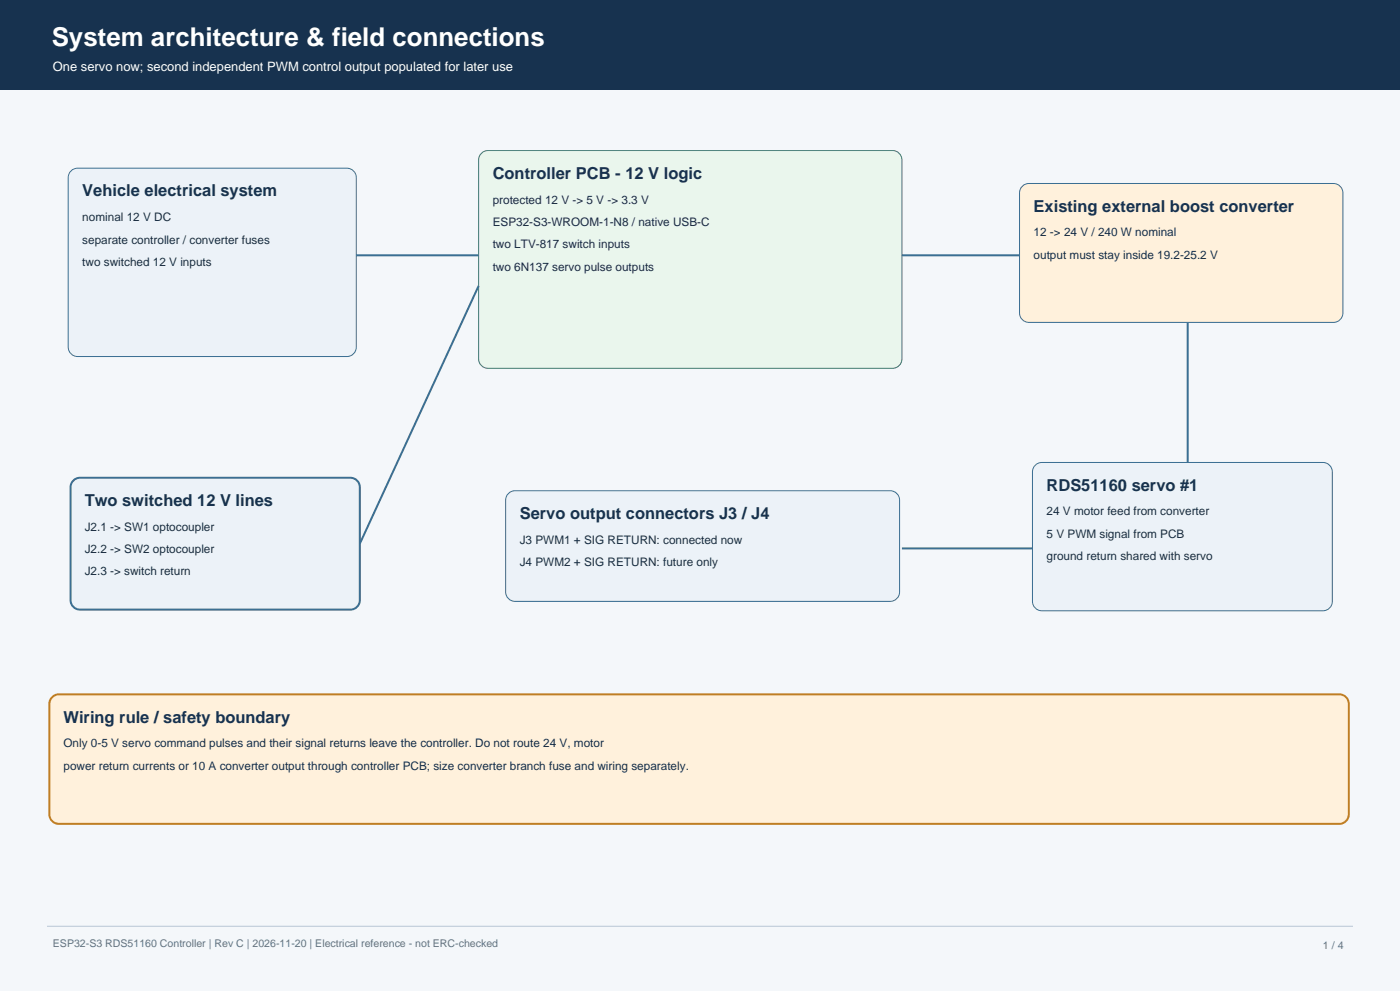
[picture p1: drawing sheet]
<svg xmlns="http://www.w3.org/2000/svg" width="420mm" height="297mm" viewBox="0 0 420 297" stroke-linecap="round" stroke-linejoin="round" font-family="sans-serif">
<defs><g id="words">
<text font-size="7.8" fill="#fff" x="15.5" y="13.8">System architecture &amp; field connections</text>
<g font-size="4.9" fill="#17324f">
<text x="147.8" y="53.6">Controller PCB - 12 V logic</text>
<text x="24.7" y="58.9">Vehicle electrical system</text>
<text x="310.1" y="63.5">Existing external boost converter</text>
<text x="314" y="147.1">RDS51160 servo #1</text>
<text x="25.4" y="151.7">Two switched 12 V lines</text>
<text x="155.9" y="155.5">Servo output connectors J3 / J4</text>
<text x="19" y="216.6">Wiring rule / safety boundary</text>
</g>
<text font-size="3.9" fill="#fff" x="15.9" y="21.2">One servo now; second independent PWM control output populated for later use</text>
<g font-size="3.5" fill="#1b2e42">
<text x="147.8" y="61">protected 12 V -&gt; 5 V -&gt; 3.3 V</text>
<text x="24.7" y="66.3">nominal 12 V DC</text>
<text x="147.8" y="67.7">ESP32-S3-WROOM-1-N8 / native USB-C</text>
<text x="310.1" y="70.9">12 -&gt; 24 V / 240 W nominal</text>
<text x="24.7" y="73">separate controller / converter fuses</text>
<text x="147.8" y="74.4">two LTV-817 switch inputs</text>
<text x="310.1" y="77.6">output must stay inside 19.2-25.2 V</text>
<text x="24.7" y="79.7">two switched 12 V inputs</text>
<text x="147.8" y="81.1">two 6N137 servo pulse outputs</text>
<text x="314" y="154.5">24 V motor feed from converter</text>
<text x="25.4" y="159.1">J2.1 -&gt; SW1 optocoupler</text>
<text x="314" y="161.2">5 V PWM signal from PCB</text>
<text x="25.4" y="165.8">J2.2 -&gt; SW2 optocoupler</text>
<text x="155.9" y="162.9">J3 PWM1 + SIG RETURN: connected now</text>
<text x="314" y="167.9">ground return shared with servo</text>
<text x="25.4" y="172.5">J2.3 -&gt; switch return</text>
<text x="155.9" y="169.6">J4 PWM2 + SIG RETURN: future only</text>
<text x="19" y="224">Only 0-5 V servo command pulses and their signal returns leave the controller. Do not route 24 V, motor</text>
<text x="19" y="230.7">power return currents or 10 A converter output through controller PCB; size converter branch fuse and wiring separately.</text>
</g>
<g font-size="3.2" fill="#617184">
<text x="15.9" y="283.9">ESP32-S3 RDS51160 Controller | Rev C | 2026-11-20 | Electrical reference - not ERC-checked</text>
<text x="396.9" y="284.3">1 / 4</text>
</g>
</g></defs>
<path d="M0 0h420v297h-420z" fill-rule="evenodd" fill="#f4f7fa"/>
<path d="M0 0h420v26.8h-420z" fill-rule="evenodd" fill="#17324f"/>
<path d="M14.1 277.6h391.8" fill="none" stroke="#b8c6d5" stroke-width=".3"/>
<path d="M21.1 51.5a2.82 2.82 0 0 1 2.2-1.1h80.8a2.82 2.82 0 0 1 2.8 2.8v50.8a2.82 2.82 0 0 1-2.8 2.9h-80.8a2.82 2.82 0 0 1-2.8-2.9v-50.8z" fill-rule="evenodd" fill="#ecf2f8" stroke="#3b6f93" stroke-width=".3"/>
<path d="M144.2 46.2a2.82 2.82 0 0 1 2.2-1.1h121.4a2.82 2.82 0 0 1 2.8 2.8v59.7a2.82 2.82 0 0 1-2.8 2.8h-121.4a2.82 2.82 0 0 1-2.8-2.8v-59.7z" fill-rule="evenodd" fill="#eaf6ed" stroke="#438254" stroke-width=".3"/>
<path d="M306.9 55.6l1.8-.6h91.3a2.82 2.82 0 0 1 2.9 2.8v36a2.82 2.82 0 0 1-2.9 2.8h-91.3a2.82 2.82 0 0 1-2.8-2.8v-36a2.82 2.82 0 0 1 1-2.2z" fill-rule="evenodd" fill="#fff1dc" stroke="#3b6f93" stroke-width=".3"/>
<g fill="#ecf2f8" stroke="#3b6f93" stroke-width=".3">
<path d="M310.8 139.2l1.8-.6h84.3a2.82 2.82 0 0 1 2.8 2.8v38.8a2.82 2.82 0 0 1-2.8 2.9h-84.3a2.82 2.82 0 0 1-2.9-2.9v-38.8a2.82 2.82 0 0 1 1.1-2.2z" fill-rule="evenodd"/>
<path d="M152.8 147.7l1.7-.6h112.6a2.82 2.82 0 0 1 2.8 2.8v27.5a2.82 2.82 0 0 1-2.8 2.8h-112.6a2.82 2.82 0 0 1-2.8-2.8v-27.5a2.82 2.82 0 0 1 1.1-2.2z" fill-rule="evenodd"/>
</g>
<path d="M106.9 76.5h36.7M270.6 76.5h35.3M356.3 96.6v42M270.6 164.4h39.1" fill="none" stroke="#3b6f93" stroke-width=".6"/>
<path d="M22.2 143.8l1.8-.6h81.1a2.82 2.82 0 0 1 2.8 2.8v33.9a2.82 2.82 0 0 1-2.8 2.8h-81.1a2.82 2.82 0 0 1-2.8-2.8v-33.9a2.82 2.82 0 0 1 1-2.2z" fill-rule="evenodd" fill="#ecf2f8" stroke="#3b6f93" stroke-width=".6"/>
<path d="M143.6 85.7l-35.7 77.2" fill="none" stroke="#3b6f93" stroke-width=".6"/>
<path d="M15.9 208.7l1.7-.6h384.2a2.82 2.82 0 0 1 2.8 2.8v33.2a2.82 2.82 0 0 1-2.8 2.8h-384.2a2.82 2.82 0 0 1-2.8-2.8v-33.2a2.82 2.82 0 0 1 1.1-2.2z" fill-rule="evenodd" fill="#fff1dc" stroke="#bf7e24" stroke-width=".6"/>
<use href="#words"/>
</svg>
